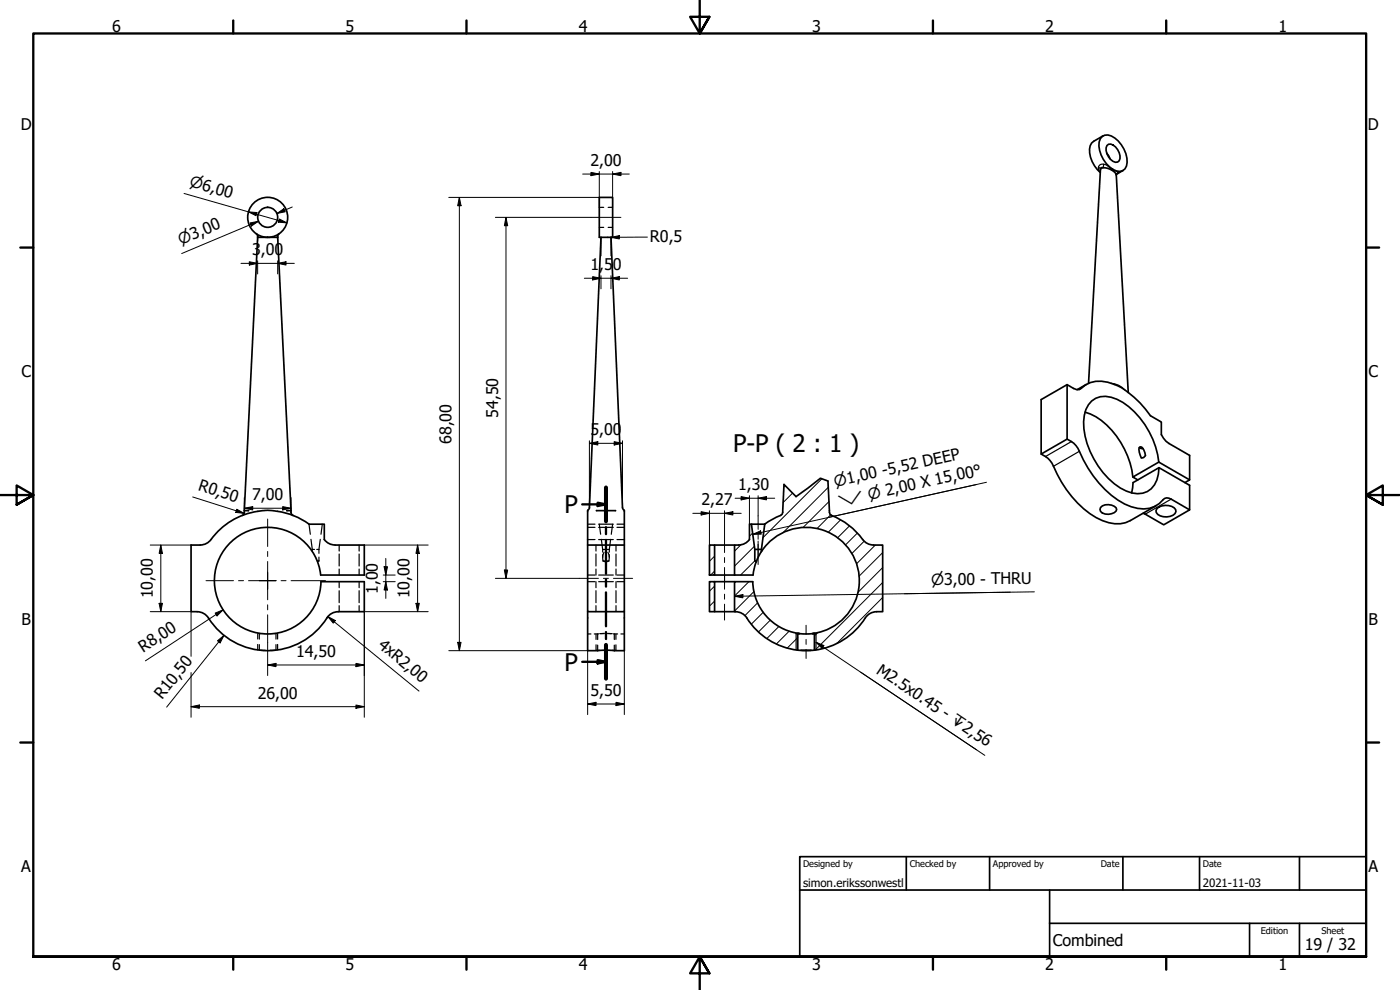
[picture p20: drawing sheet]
<svg xmlns="http://www.w3.org/2000/svg" width="420mm" height="297mm" viewBox="0 0 420 297" stroke-linecap="round" stroke-linejoin="round" font-family="sans-serif">
<defs><g id="words">
<g font-size="7.3">
<text x="220" y="135.5">P-P ( 2 : 1 )</text>
<text x="169.4" y="154">P</text>
<text x="169.4" y="201.2">P</text>
</g>
<g font-size="4.8">
<text x="33.7" y="9.6">6</text>
<text x="103.7" y="9.6">5</text>
<text x="173.7" y="9.6">4</text>
<text x="243.7" y="9.6">3</text>
<text x="313.7" y="9.6">2</text>
<text x="383.7" y="9.6">1</text>
<text x="6.2" y="38.9">D</text>
<text x="410.5" y="38.9">D</text>
<text x="177.2" y="49.8">2,00</text>
<text x="75.7" y="76.6">3,00</text>
<text x="195.1" y="72.5">R0,5</text>
<text x="177.2" y="81.1">1,50</text>
<text x="6.4" y="113.2">C</text>
<text x="410.7" y="113.2">C</text>
<text x="149.5" y="125.4" transform="rotate(-90 149.5 125.4)">54,50</text>
<text x="177.2" y="130.6">5,00</text>
<text x="135.5" y="133.2" transform="rotate(-90 135.5 133.2)">68,00</text>
<text x="59.3" y="147.1" transform="rotate(18 59.3 147.1)">R0,50</text>
<text x="221.6" y="147.1">1,30</text>
<text x="75.7" y="150.1">7,00</text>
<text x="210.5" y="151.6">2,27</text>
<text x="45.8" y="179.5" transform="rotate(-90 45.8 179.5)">10,00</text>
<text x="113.4" y="178.2" transform="rotate(-90 113.4 178.2)">1,00</text>
<text x="122.9" y="179.5" transform="rotate(-90 122.9 179.5)">10,00</text>
<text x="6.4" y="187.4">B</text>
<text x="410.7" y="187.4">B</text>
<text x="43" y="195.9" transform="rotate(-33 43 195.9)">R8,00</text>
<text x="88.9" y="197.1">14,50</text>
<text x="113.2" y="194" transform="rotate(39 113.2 194)">4xR2,00</text>
<text x="262.8" y="201.8" transform="rotate(34 262.8 201.8)">M2.5x0.45 - ↧2,56</text>
<text x="77.3" y="209.6">26,00</text>
<text x="177.2" y="208.8">5,50</text>
<text x="48.6" y="210.1" transform="rotate(-51 48.6 210.1)">R10,50</text>
<text x="6.4" y="261.7">A</text>
<text x="410.7" y="261.7">A</text>
<text x="316" y="283.8">Combined</text>
<text x="391.6" y="285">19 / 32</text>
<text x="33.7" y="290.9">6</text>
<text x="103.7" y="290.9">5</text>
<text x="173.7" y="290.9">4</text>
<text x="243.7" y="290.9">3</text>
<text x="313.7" y="290.9">2</text>
<text x="383.7" y="290.9">1</text>
</g>
<g font-size="4.6">
<text x="56.6" y="56" transform="rotate(16 56.6 56)">⌀6,00</text>
<text x="54.3" y="73.6" transform="rotate(-23 54.3 73.6)">⌀3,00</text>
<text x="250.6" y="146.1" transform="rotate(-13 250.6 146.1)">⌀1,00 -5,52 DEEP</text>
<text x="251.9" y="152.1" transform="rotate(-13 251.9 152.1)">⌵</text>
<text x="260.8" y="150.1" transform="rotate(-13 260.8 150.1)">⌀ 2,00 X 15,00°</text>
<text x="279.4" y="175.6" transform="rotate(-1 279.4 175.6)">⌀3,00 - THRU</text>
</g>
<g font-size="3.5">
<text x="241" y="266">simon.erikssonwestl</text>
<text x="361" y="266">2021-11-03</text>
</g>
<g font-size="2.8">
<text x="241" y="260.1">Designed by</text>
<text x="273" y="260.1">Checked by</text>
<text x="298" y="260.1">Approved by</text>
<text x="330.3" y="260">Date</text>
<text x="361" y="260">Date</text>
<text x="378.4" y="280.1">Edition</text>
<text x="396.6" y="280.1">Sheet</text>
</g>
</g></defs>
<!-- layer: Hatch (ISO) -->
<g fill="none" stroke="#000" stroke-width=".3">
<path d="M225.9 159.9l-1 1M235.6 145.7l-.3 .4M237.9 147.9l-2.9 2.9M246.7 143.6l-17.7 17.7M248.6 146.2l-13.7 13.7M248.8 150.5l-7.8 7.8M249.3 154.5l-4.1 4.1M252.3 156l-3.7 3.7M255 157.8l-3.6 3.6M257.3 160l-3.6 3.5M213.3 163.5l-.4 .4M214.5 175.9l-1.6 1.5"/>
<path d="M214.5 171.4l-1.2 1.1M214.5 166.9l-1.6 1.5M222.4 163.4l-1.9 2M224.7 174.5l-4.2 4.3M226.3 177.5l-5.8 5.8M226.4 163.9l-5.9 5.9M226.5 168.3l-4.3 4.2M259.4 162.4l-3.7 3.7M262.7 163.5l-5.6 5.6M264.9 179.3l-13.8 13.7M264.9 174.8l-20.2 20.2M264.9 170.3l-7.4 7.4"/>
<path d="M264.9 165.8l-7.1 7.1M214.5 180.3l-1.6 1.6M227.4 180.9l-3.8 3.8M229 183.7l-3.5 3.6M231.2 186.1l-3.6 3.5M233.8 187.9l-3.7 3.7M236.8 189.4l-3.8 3.8M239.4 191.3l-3.1 3.1M245.4 189.8l-1 1"/>
</g>
<!-- layer: Hidden (ISO) -->
<g fill="none" stroke="#000" stroke-width=".36">
<path d="M179.9 68.2h1.3M179.9 62.2h1.3M182.5 68.2h1.4M182.5 62.2h1.4M92.7 157.3l.4 3M96.7 157.3l-.4 3M176.4 158.2h2.2M176.4 157.3h2.2M179.7 158.2h4.4M179.7 157.3h4.4M179.9 157.3l.4 3M183.9 157.3l-.4 3"/>
<path d="M185.2 158.2h2.2M185.2 157.3h2.2M93.3 161.8l.4 3.1M93.7 164.9h.7M93.7 164.9v.2M93.7 165.3v.2M95.1 164.9h.6M95.2 168.3h.2M95.4 168.5l-.1 .1M95.5 168.3h.2M95.7 164.9v1.1M95.7 167.2v1.1"/>
<path d="M95.7 168.3l-.1 .1M96.1 161.8l-.4 3.1M101.8 163.5v1.8M101.8 166.2v3.6M101.8 170.7v1.8M101.8 174.5v1.8M101.8 177.2v3.6M107.8 163.5v1.8M107.8 166.2v3.6M107.8 170.7v1.8M107.8 174.5v1.8M107.8 177.2v3.6"/>
<path d="M176.4 161.9h2.2M176.4 172.5h2.2M176.4 174.5h2.2M178.9 163.5v1.8M178.9 166.2v3.6M178.9 170.7v1.8M178.9 174.5v1.8M178.9 177.2v3.6M179.7 161.9h4.4M179.7 172.5h4.4M179.7 174.5h4.4M180.5 161.8l.4 3.1"/>
<path d="M180.9 164.9h.6M180.9 164.9v.8M180.9 166.4v.8M181 168.3l.5 .2M181 168.3h.6M181.3 165.8a2.98 2.98 0 0 0-.3 2.5M182.2 168.3h.5M182.2 164.9h.7M182.4 165.8a2.79 2.79 0 0 1 .3 2.5M182.7 168.3l-.5 .2M182.9 164.9v.8M182.9 166.4v.8"/>
<path d="M183.3 161.8l-.4 3.1M184.9 163.5v1.8M184.9 166.2v3.6M184.9 170.7v1.8M184.9 174.5v1.8M184.9 177.2v3.6M185.2 161.9h2.2M185.2 172.5h2.2M185.2 174.5h2.2M77.3 190.1v1.6M77.3 193.4v1.6M77.8 190.1h.2"/>
<path d="M77.8 190.1v1.7M77.8 193.4v1.7M77.9 190l-.1 .1M78.1 195.1h1.5M78.2 190.1h.2M81.1 195.1h1.5M82.3 190.1h.2M82.7 190.1h.1M82.7 190l.1 .1M82.8 190.1v1.7M82.8 193.4v1.7M83.3 190.1v1.6"/>
<path d="M83.3 193.4v1.6M101.8 181.7v1.8M107.8 181.7v1.8M176.4 190.2h1M178.4 190.2h1M178.9 181.7v1.8M178.9 193.5v1.6h.3M178.9 190.2v1.6M179.4 190.2v1.7M179.4 193.6v1.6M179.6 195.1h.3M179.7 190.2h-.3"/>
<path d="M180.3 190.1h1M180.3 190.1h-.3M181.3 190l-1 .1M182.4 190l1 .1M182.4 190.1h1M183.4 190.1h.3M183.8 195.1h.4M184 190.2h.4M184.4 190.2h1M184.4 190.2v1.7M184.4 193.6v1.6M184.8 193.5v1.6h-.3"/>
<path d="M184.8 190.2v1.6M184.9 181.7v1.8M186.4 190.2h1"/>
</g>
<!-- layer: Visible (ISO) -->
<g fill="none" stroke="#000" stroke-width=".51">
<path d="M179.9 59.2h4v12h-4zM330.8 40.9a3.1 3.1 0 0 1 3.8 .5 8.8 8.8 0 0 1 3.5 8.4 2.45 2.45 0 0 1-4.1 1 9.1 9.1 0 0 1-4.1-8.2l.3-.9zM331 40.8l-2.8 1.6a3.3 3.3 0 0 0-1.2 3.5 9.5 9.5 0 0 0 3.2 5.9M332.1 45.9l1 1.7M332.2 43.7a1.64 1.64 0 0 1 2.6 .4 4 4 0 0 1 1.1 4.1 1.64 1.64 0 0 1-2.6-.4 4 4 0 0 1-1.1-4.1zM335.2 52.1l-.2 .4M337 51.1l-2 1.2M76.9 70.1l.3 .4 .1 .7M77.3 71.2h6M77.3 71.2l-4 82M83.3 71.2l4 82M83.8 70.1l-.4 .4-.1 .7"/>
<path d="M180.4 71.2l-3.5 81.1M183.4 71.2l3.4 81.1M320.3 115.4v16.3M326 115.3l-2.7 1.6M326.7 115l3.6-64.3a2.09 2.09 0 0 1 2.7 0 3.1 3.1 0 0 1 2 1.8l3.6 65.3M338.6 117.8a14.5 14.5 0 0 0-9.8-3.4 9.6 9.6 0 0 0-4.9 2.5h-.8l-.9-.3-1.9-1.2-7.8 4.5v16.3a6.6 6.6 0 0 1 3.7 3.7 32.1 32.1 0 0 0 12.8 15.4 10.4 10.4 0 0 0 10.2 .9l7.8-4.5M338.6 117.8a29.8 29.8 0 0 1 6.7 6.9l3.2 1.9v3.8l1.4 2 7.1 4.2v7.4M312.5 136.2l7.8-4.5a6.5 6.5 0 0 1 3.6 3.7 31.7 31.7 0 0 0 13.6 15.8 9.4 9.4 0 0 0 10.4-.1l1.2-1.2a1.77 1.77 0 0 1 2.4-.1l5.5 3.2-7.8 4.5-6.1-3.5M325.6 123.7a21.4 21.4 0 0 1 12.8 13.2l1.3 4.2 .3 2M341.9 134.3l1.1 .3M342.1 134.1h.3a3.3 3.3 0 0 1 1.4 2.6 1.13 1.13 0 0 1-1.3 .7 3.8 3.8 0 0 1-.4-3.3zM347.8 138.6a24.6 24.6 0 0 0-12.6-18.8 6.4 6.4 0 0 0-9.3 3.1 18.3 18.3 0 0 0 2.4 14.8 20.7 20.7 0 0 0 11.4 10.2 6.1 6.1 0 0 0 7.9-5.6l.2-2"/>
<path d="M347.8 138.6l-7.8 4.5 1.5 .9M347.8 138.6l9.2 5.4-1.4 .8M73.3 153.2h1.3M73.3 153.2v.5M73.3 153.7l-.1 .6-.5 .4M86 153.2h1.3M87.3 153.2l.1 .8 .6 .7M176.9 152.3l-.5 .8v10.4M179 153.2h5.8M186.8 152.3l.6 .8v10.4M225.5 157.3h4M229.5 157.3l-1 8.2"/>
<path d="M235.3 145.4l-.4 7.8a1.35 1.35 0 0 1-1.3 1.7l-4.1 2.4M248.5 144.3l.6 10a24.2 24.2 0 0 1 9.1 6.7l1.6 1.8 1.1 .5 1.2 .2M330.3 152.3a3.5 3.5 0 0 1 4.6 0l.2 .6a3.1 3.1 0 0 1-4.8 .6l-.2-.6zM339.6 147.9l.4-3.1 7.8-4.5 9.2 5.3v7.4M347.2 152.6a4.1 4.1 0 0 1 5.6 .3 1.66 1.66 0 0 1-1.6 2 4 4 0 0 1-4.2-1.1l-.1-.6zM60.1 163.5h-2.8v20a5.2 5.2 0 0 1 4.9 1.4 21.1 21.1 0 0 0 36.3 0l1.3-1 1.1-.3 8.4-.1v-9h-13a16 16 0 0 1-23.6 13.8 16 16 0 0 1-1.2-27.4 16 16 0 0 1 24.7 11.6h13.1v-9h-8.7M60.1 163.5l1.2-.2 1.1-.5a28.2 28.2 0 0 1 7.7-6.9 21 21 0 0 1 22.6 1.4h4.6v4.6l1.4 1.2 1.9 .4M176.4 163.5v20h11v-20M176.4 163.5h11M212.9 174.5h1.6v9h-1.6zM212.9 163.5h1.6v9h-1.6zM214.5 163.5h6"/>
<path d="M214.5 174.5h6M221.7 163.5h-1.2v9M221.7 163.5l1.8-.4 1.4-1.2v-4.6h.6l1 7.6v3.4l.4 .3M226.5 168.3h.5M226.5 164.9h2M226.9 168.6l-.9 3.9h-11.5M227 168.3l-.1 .3M228.5 165.5l-1.5 2.8M228.5 165.5a16 16 0 0 1 26.9 .1 16 16 0 0 1-11.1 24.4M262.1 163.5h2.8v20a5.2 5.2 0 0 0-4.9 1.4 21.3 21.3 0 0 1-15.6 10.2M176.4 183.5v11.7h11v-11.7M214.5 183.5h6"/>
<path d="M238.9 190.1h1M239.5 190a16 16 0 0 1-13.6-15.5h-5.4v9a4.6 4.6 0 0 1 4.4 3 21 21 0 0 0 14.5 8.6M239.5 190l-.1 5.1M239.5 190l4.4 .1M240.4 195.1h3M243.9 190.1h1M244.3 190l.1 5.1h-5M244.3 190l-.4 .1"/>
<circle cx="80.3" cy="65.2" r="3"/>
<circle cx="80.3" cy="65.2" r="6"/>
</g>
<!-- layer: Visible Narrow (ISO) -->
<path d="M329.6 50.2a1.23 1.23 0 0 1 1.6-.9l-.2 1-.5-.1-.2 .5-.7-.5 .1 .8 .5 .7M331.2 49.3a3.5 3.5 0 0 1 2.5 1.8l1.9 .4v.3M335.1 52.1l.5-.3-.5 .4M324.5 116.5l-.6 .4M333.4 115a6.2 6.2 0 0 1 4.1 2M321.5 132.5l-7.7 4.5M323.9 135.4l-7.7 4.5M351.5 149.8l-7.8 4.5M238.9 190.1v4.9M244.9 190.1v4.9" fill="none" stroke="#000" stroke-width=".36"/>
<!-- layer: Break Line (ISO) -->
<path d="M248.5 144.3l-2.3-.8-7.3 5.5-3.6-3.6" fill="none" stroke="#000" stroke-width=".51"/>
<!-- layer: Section Line (ISO) -->
<path d="M174.7 151.3h7.2M179.4 150.8l2.5 .5-2.5 .5zM181.9 146.3v10.1M181.9 158.2v2.1M181.9 162v10.2M181.9 173.9v2.1M181.9 177.7v10.2M174.7 198.6h7.2M179.4 198.1l2.5 .5-2.5 .5zM181.9 189.6v2.1M181.9 193.5v10.1" fill="none" stroke="#000" stroke-width=".7"/>
<path d="M181.9 146.3v10.1M181.9 193.5v10.1" fill="none" stroke="#000" stroke-width="1.2"/>
<g fill="#000">
<path d="M179.4 150.8l2.5 .5-2.5 .5z" fill-rule="evenodd"/>
<path d="M179.4 198.1l2.5 .5-2.5 .5z" fill-rule="evenodd"/>
</g>
<!-- layer: Border (ISO) -->
<g fill="none" stroke="#000" stroke-width=".7">
<path d="M70 6.1v3.9M140 6.1v3.9M210 0v10l-2.9-5h5.8l-2.9 5 2.9-5M280 6.1v3.9M350 6.1v3.9M6.1 74.3h3.9M410 74.3h3.9M0 148.5h10l-5-2.8v5.7l5-2.9-5 2.9M420 148.5h-10l5-2.8v5.7l-5-2.9 5 2.9M6.1 222.8h3.9M410 222.8h3.9M10 287v-277h400v277h-400h400"/>
<path d="M70 287v3.9M140 287v3.9M212.9 292l-2.9-5 2.9 5h-5.8l2.9-5v10M280 287v3.9M350 287v3.9"/>
</g>
<!-- layer: Title (ISO) -->
<path d="M240 257h170v30h-170zM272 257v10M297 257v10M337 257v10M360 257v10M390 257v10M240 267h170M315 277h95M315 267v20M375 277v10M390 277v10" fill="none" stroke="#000" stroke-width=".51"/>
<!-- layer: Center Mark (ISO) -->
<path d="M80.3 155.7v8.3M61.8 174.2h8.3M71.6 174.2h1.5M74.6 174.2h5.7h-2.5M80.3 168.5v5.7v-2.5M80.3 176.7v-2.5v5.8M80.3 165.5v1.5M82.8 174.2h-2.5h2.5M84.3 174.2h1.6M87.4 174.2h10.3M80.3 181.5v1.5M80.3 184.5v8.2" fill="none" stroke="#000" stroke-width=".3"/>
<!-- layer: Dimension (ISO) -->
<g fill="none" stroke="#000" stroke-width=".3">
<path d="M55.2 58l30.9 8.9M134.7 59.2h45.2M137.9 59.2l.5 2.5h-1zM137.9 59.2v136M174.9 52.2h13.9M177.4 51.7l2.5 .5-2.5 .5zM179.9 51.5v10.7M183.9 52.2l2.5-.5v1zM183.9 51.5v10.7M72.3 79h16M74.6 63.6l2.5 .2-.3 .9zM74.8 78.5l2.5 .5-2.5 .5z"/>
<path d="M75.1 66.9l2.5-.5-2.1 1.4zM75.3 67.4l2.3-1-23.1 9.7M77.3 71.2v1.1M77.3 78.3v3.9M83.1 64.1l2.1-1.5 .4 .9zM83.3 79l2.5-.5v1zM83.3 71.2v1.1M83.3 78.3v3.9M83.8 65.7l2.3 1.2-2.5-.2zM87.7 62.1l-4.6 2M148.7 65.2h28.7M151.8 65.2l.6 2.5h-1z"/>
<path d="M151.8 65.2v108.3M180.4 71.2v5.6M183.4 71.2v5.6M175.4 83.5h13M177.9 83l2.5 .5-2.5 .5zM180.4 82.7v4M183.4 83.5l2.5-.5v1zM183.4 82.7v4M176.9 133l2.5-.5v1zM176.9 133h9.9M176.9 132.3v20M184.3 132.5l2.5 .5-2.5 .5z"/>
<path d="M186.8 132.3v20M57.8 149.1l15.5 4.9M71.1 152.8l2.2 1.2-2.5-.3zM73.3 152.5l2.5-.5v1zM73.3 152.5h14M73.3 149.3v3.7M84.8 152l2.5 .5-2.5 .5zM87.3 149.3v3.9M207.9 154h14.5M210.4 153.5l2.5 .5-2.5 .5zM212.9 153.3v10.2M217.4 154l2.5-.5v1z"/>
<path d="M217.4 153.3v7.7M220.6 149.5h11.9M222.4 149l2.5 .5-2.5 .5zM224.9 148.7v8.6M227.5 149.5l2.5-.5v1zM227.5 148.7v6.1M45.1 163.5h12.2M48.3 163.5l.4 2.5h-.9zM48.3 163.5v20M109.3 163.5h19.2M115 172.5h3.6M115 174.5h3.6"/>
<path d="M115.3 170h1l-.5 2.5zM115.8 174.5l.5 2.5h-1zM115.8 167.5v12M125.3 163.5l.5 2.5h-1zM125.3 163.5v20M148.7 173.5h25.2M151.4 171h1l-.6 2.5zM45.1 183.5h12.2v13.4M47.8 181h.9l-.4 2.5zM64.6 183.9l2.4-.9-1.9 1.8zM65.3 192.3l1.9-1.7-1.1 2.3zM67 183l-23.4 15.3"/>
<path d="M67.2 190.6l-17.2 21.6M80.3 199.5l2.5-.5v1zM80.3 199.5h29M80.3 192.7v10M98.4 185l2.2 1.2-.6 .8zM98.4 185l27.4 22.4M106.8 199l2.5 .5-2.5 .5zM124.8 181h1l-.5 2.5zM128.5 183.5h-19.2v31.7M134.7 195.2h41.7v19.2M137.4 192.7h1l-.5 2.5zM187.4 195.2v19.2"/>
<path d="M57.3 212l2.5-.5v1zM57.3 212h52M57.3 201.8v13.4M106.8 211.5l2.5 .5-2.5 .5zM176.4 211.2l2.5-.5v1zM176.4 211.2h11M184.9 210.7l2.5 .5-2.5 .5z"/>
</g>
<g fill="#000">
<path d="M177.4 51.7l2.5 .5-2.5 .5z" fill-rule="evenodd"/>
<path d="M183.9 52.2l2.5-.5v1z" fill-rule="evenodd"/>
<path d="M74.8 78.5l2.5 .5-2.5 .5z" fill-rule="evenodd"/>
<path d="M75.1 66.9l2.5-.5-2.1 1.4z" fill-rule="evenodd"/>
<path d="M74.6 63.6l2.5 .2-.3 .9z" fill-rule="evenodd"/>
<path d="M83.8 65.7l2.3 1.2-2.5-.2z" fill-rule="evenodd"/>
<path d="M83.1 64.1l2.1-1.5 .4 .9z" fill-rule="evenodd"/>
<path d="M83.3 79l2.5-.5v1z" fill-rule="evenodd"/>
<path d="M137.9 59.2l.5 2.5h-1z" fill-rule="evenodd"/>
<path d="M151.8 65.2l.6 2.5h-1z" fill-rule="evenodd"/>
<path d="M177.9 83l2.5 .5-2.5 .5z" fill-rule="evenodd"/>
<path d="M183.4 83.5l2.5-.5v1z" fill-rule="evenodd"/>
<path d="M176.9 133l2.5-.5v1z" fill-rule="evenodd"/>
<path d="M184.3 132.5l2.5 .5-2.5 .5z" fill-rule="evenodd"/>
<path d="M71.1 152.8l2.2 1.2-2.5-.3z" fill-rule="evenodd"/>
<path d="M73.3 152.5l2.5-.5v1z" fill-rule="evenodd"/>
<path d="M84.8 152l2.5 .5-2.5 .5z" fill-rule="evenodd"/>
<path d="M210.4 153.5l2.5 .5-2.5 .5z" fill-rule="evenodd"/>
<path d="M217.4 154l2.5-.5v1z" fill-rule="evenodd"/>
<path d="M222.4 149l2.5 .5-2.5 .5z" fill-rule="evenodd"/>
<path d="M227.5 149.5l2.5-.5v1z" fill-rule="evenodd"/>
<path d="M48.3 163.5l.4 2.5h-.9z" fill-rule="evenodd"/>
<path d="M115.3 170h1l-.5 2.5z" fill-rule="evenodd"/>
<path d="M115.8 174.5l.5 2.5h-1z" fill-rule="evenodd"/>
<path d="M125.3 163.5l.5 2.5h-1z" fill-rule="evenodd"/>
<path d="M151.4 171h1l-.6 2.5z" fill-rule="evenodd"/>
<path d="M47.8 181h.9l-.4 2.5z" fill-rule="evenodd"/>
<path d="M64.6 183.9l2.4-.9-1.9 1.8z" fill-rule="evenodd"/>
<path d="M65.3 192.3l1.9-1.7-1.1 2.3z" fill-rule="evenodd"/>
<path d="M80.3 199.5l2.5-.5v1z" fill-rule="evenodd"/>
<path d="M98.4 185l2.2 1.2-.6 .8z" fill-rule="evenodd"/>
<path d="M124.8 181h1l-.5 2.5z" fill-rule="evenodd"/>
<path d="M137.4 192.7h1l-.5 2.5z" fill-rule="evenodd"/>
<path d="M57.3 212l2.5-.5v1z" fill-rule="evenodd"/>
<path d="M106.8 211.5l2.5 .5-2.5 .5z" fill-rule="evenodd"/>
<path d="M106.8 199l2.5 .5-2.5 .5z" fill-rule="evenodd"/>
<path d="M176.4 211.2l2.5-.5v1z" fill-rule="evenodd"/>
<path d="M184.9 210.7l2.5 .5-2.5 .5z" fill-rule="evenodd"/>
</g>
<!-- layer: Centerline (ISO) -->
<g fill="none" stroke="#000" stroke-width=".3">
<path d="M177.4 65.2h9M227.5 154.8v4M173.9 173.5h5.7M181.1 173.5h1.5M184.1 173.5h5.8M217.4 161v4.8M217.4 167.3v1.5M217.4 170.3v6.5M217.4 178.3v1.5M227.5 162.4v7M227.5 160.3v1.5M227.5 163.3v4.1"/>
<path d="M217.4 181.3v4.7M241.9 187.6v2.7M241.9 191.8v1.5M241.9 194.8v2.8"/>
</g>
<!-- layer: Symbol (ISO) -->
<path d="M183.4 71.2l2.5-.5v1zM194.3 71.1l-10.9 .1M293.1 145.4l-67.2 14.9M296.1 144.7l-47.3 10.5M220.5 178.9l2.4-.5v1zM225.9 160.3l2.3-1 .3 1zM303.2 177.7l-82.7 1.2M310.4 177.6l-38.9 .5M244.9 192.7l2.3 1-.5 .8zM244.9 192.7l48.2 32.3M258.3 201.7l37.3 24.9" fill="none" stroke="#000" stroke-width=".3"/>
<g fill="#000">
<path d="M183.4 71.2l2.5-.5v1z" fill-rule="evenodd"/>
<path d="M225.9 160.3l2.3-1 .3 1z" fill-rule="evenodd"/>
<path d="M220.5 178.9l2.4-.5v1z" fill-rule="evenodd"/>
<path d="M244.9 192.7l2.3 1-.5 .8z" fill-rule="evenodd"/>
</g>
<use href="#words"/>
</svg>
